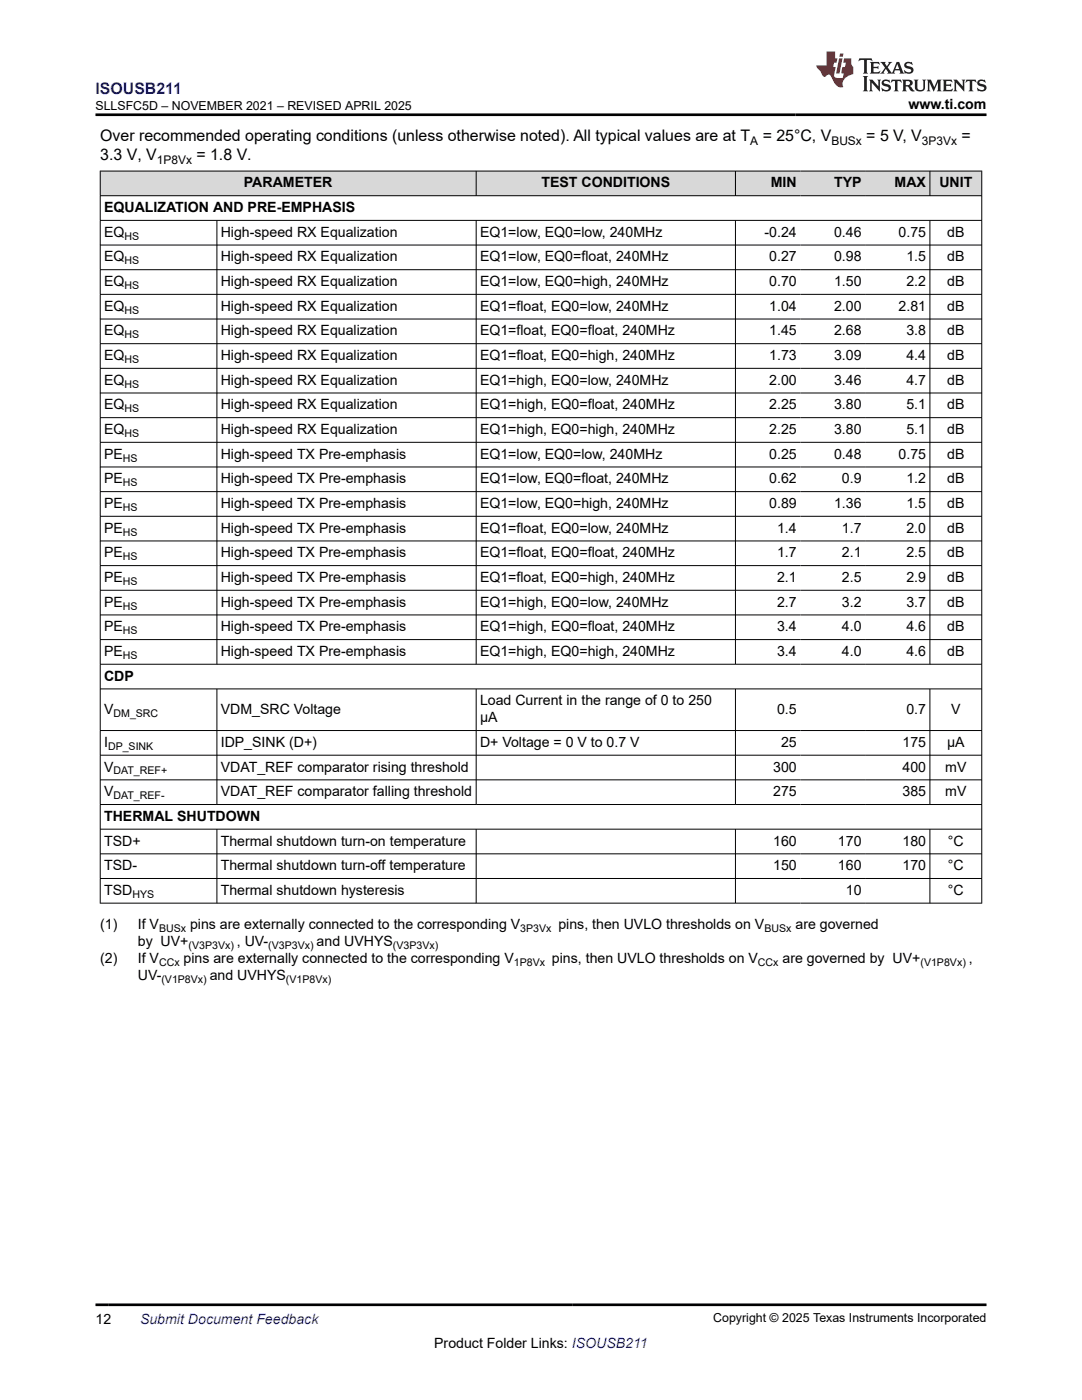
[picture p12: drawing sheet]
<svg xmlns="http://www.w3.org/2000/svg" width="216mm" height="279mm" viewBox="0 0 216 279" stroke-linecap="round" stroke-linejoin="round" font-family="sans-serif">
<defs><g id="words">
<text font-size="3.2" fill="#00f" x="19" y="18.7">ISOUSB211</text>
<g font-size="3.2">
<text x="20" y="28.2">Over recommended operating conditions (unless otherwise noted). All typical values are at T</text>
<text x="152.2" y="28.2">= 25°C, V</text>
<text x="172.9" y="28.2">= 5 V, V</text>
<text x="191.9" y="28.2">=</text>
<text x="20" y="32">3.3 V, V</text>
<text x="39.2" y="32">= 1.8 V.</text>
</g>
<g font-size="2.8">
<text x="181.3" y="21.8">www.ti.com</text>
<text x="48.7" y="37.4">PARAMETER</text>
<text x="108" y="37.4">TEST CONDITIONS</text>
<text x="153.8" y="37.4">MIN</text>
<text x="166.4" y="37.4">TYP</text>
<text x="178.5" y="37.4">MAX</text>
<text x="187.4" y="37.4">UNIT</text>
<text x="20.8" y="42.3">EQUALIZATION AND PRE-EMPHASIS</text>
<text x="20.8" y="47.3">EQ</text>
<text x="44" y="47.3">High-speed RX Equalization</text>
<text x="95.8" y="47.3">EQ1=low, EQ0=low, 240MHz</text>
<text x="152.5" y="47.3">-0.24</text>
<text x="166.4" y="47.3">0.46</text>
<text x="179.3" y="47.3">0.75</text>
<text x="189" y="47.3">dB</text>
<text x="20.8" y="52.2">EQ</text>
<text x="44" y="52.2">High-speed RX Equalization</text>
<text x="95.8" y="52.2">EQ1=low, EQ0=float, 240MHz</text>
<text x="153.5" y="52.2">0.27</text>
<text x="166.4" y="52.2">0.98</text>
<text x="180.9" y="52.2">1.5</text>
<text x="189" y="52.2">dB</text>
<text x="20.8" y="57.1">EQ</text>
<text x="44" y="57.1">High-speed RX Equalization</text>
<text x="95.8" y="57.1">EQ1=low, EQ0=high, 240MHz</text>
<text x="153.5" y="57.1">0.70</text>
<text x="166.4" y="57.1">1.50</text>
<text x="180.9" y="57.1">2.2</text>
<text x="189" y="57.1">dB</text>
<text x="20.8" y="62">EQ</text>
<text x="44" y="62">High-speed RX Equalization</text>
<text x="95.8" y="62">EQ1=float, EQ0=low, 240MHz</text>
<text x="153.5" y="62">1.04</text>
<text x="166.4" y="62">2.00</text>
<text x="179.3" y="62">2.81</text>
<text x="189" y="62">dB</text>
<text x="20.8" y="66.9">EQ</text>
<text x="20.8" y="71.9">EQ</text>
<text x="44" y="66.9">High-speed RX Equalization</text>
<text x="44" y="71.9">High-speed RX Equalization</text>
<text x="95.8" y="66.9">EQ1=float, EQ0=float, 240MHz</text>
<text x="95.8" y="71.9">EQ1=float, EQ0=high, 240MHz</text>
<text x="153.5" y="66.9">1.45</text>
<text x="153.5" y="71.9">1.73</text>
<text x="166.4" y="66.9">2.68</text>
<text x="166.4" y="71.9">3.09</text>
<text x="180.9" y="66.9">3.8</text>
<text x="180.9" y="71.9">4.4</text>
<text x="189" y="66.9">dB</text>
<text x="189" y="71.9">dB</text>
<text x="20.8" y="76.8">EQ</text>
<text x="44" y="76.8">High-speed RX Equalization</text>
<text x="95.8" y="76.8">EQ1=high, EQ0=low, 240MHz</text>
<text x="153.5" y="76.8">2.00</text>
<text x="166.4" y="76.8">3.46</text>
<text x="180.9" y="76.8">4.7</text>
<text x="189" y="76.8">dB</text>
<text x="20.8" y="81.7">EQ</text>
<text x="44" y="81.7">High-speed RX Equalization</text>
<text x="95.8" y="81.7">EQ1=high, EQ0=float, 240MHz</text>
<text x="153.5" y="81.7">2.25</text>
<text x="166.4" y="81.7">3.80</text>
<text x="180.9" y="81.7">5.1</text>
<text x="189" y="81.7">dB</text>
<text x="20.8" y="86.6">EQ</text>
<text x="44" y="86.6">High-speed RX Equalization</text>
<text x="95.8" y="86.6">EQ1=high, EQ0=high, 240MHz</text>
<text x="153.5" y="86.6">2.25</text>
<text x="166.4" y="86.6">3.80</text>
<text x="180.9" y="86.6">5.1</text>
<text x="189" y="86.6">dB</text>
<text x="20.8" y="91.5">PE</text>
<text x="44" y="91.5">High-speed TX Pre-emphasis</text>
<text x="95.8" y="91.5">EQ1=low, EQ0=low, 240MHz</text>
<text x="153.5" y="91.5">0.25</text>
<text x="166.4" y="91.5">0.48</text>
<text x="179.3" y="91.5">0.75</text>
<text x="189" y="91.5">dB</text>
<text x="20.8" y="96.5">PE</text>
<text x="20.8" y="101.4">PE</text>
<text x="44" y="96.5">High-speed TX Pre-emphasis</text>
<text x="44" y="101.4">High-speed TX Pre-emphasis</text>
<text x="95.8" y="96.5">EQ1=low, EQ0=float, 240MHz</text>
<text x="95.8" y="101.4">EQ1=low, EQ0=high, 240MHz</text>
<text x="153.5" y="96.5">0.62</text>
<text x="153.5" y="101.4">0.89</text>
<text x="166.4" y="101.4">1.36</text>
<text x="168" y="96.5">0.9</text>
<text x="180.9" y="96.5">1.2</text>
<text x="180.9" y="101.4">1.5</text>
<text x="189" y="96.5">dB</text>
<text x="189" y="101.4">dB</text>
<text x="20.8" y="106.3">PE</text>
<text x="44" y="106.3">High-speed TX Pre-emphasis</text>
<text x="95.8" y="106.3">EQ1=float, EQ0=low, 240MHz</text>
<text x="155.1" y="106.3">1.4</text>
<text x="168" y="106.3">1.7</text>
<text x="180.9" y="106.3">2.0</text>
<text x="189" y="106.3">dB</text>
<text x="20.8" y="111.2">PE</text>
<text x="44" y="111.2">High-speed TX Pre-emphasis</text>
<text x="95.8" y="111.2">EQ1=float, EQ0=float, 240MHz</text>
<text x="155.1" y="111.2">1.7</text>
<text x="168" y="111.2">2.1</text>
<text x="180.9" y="111.2">2.5</text>
<text x="189" y="111.2">dB</text>
<text x="20.8" y="116.2">PE</text>
<text x="44" y="116.2">High-speed TX Pre-emphasis</text>
<text x="95.8" y="116.2">EQ1=float, EQ0=high, 240MHz</text>
<text x="155.1" y="116.2">2.1</text>
<text x="168" y="116.2">2.5</text>
<text x="180.9" y="116.2">2.9</text>
<text x="189" y="116.2">dB</text>
<text x="20.8" y="121.1">PE</text>
<text x="20.8" y="126">PE</text>
<text x="44" y="121.1">High-speed TX Pre-emphasis</text>
<text x="44" y="126">High-speed TX Pre-emphasis</text>
<text x="95.8" y="121.1">EQ1=high, EQ0=low, 240MHz</text>
<text x="95.8" y="126">EQ1=high, EQ0=float, 240MHz</text>
<text x="155.1" y="121.1">2.7</text>
<text x="155.1" y="126">3.4</text>
<text x="168" y="121.1">3.2</text>
<text x="168" y="126">4.0</text>
<text x="180.9" y="121.1">3.7</text>
<text x="180.9" y="126">4.6</text>
<text x="189" y="121.1">dB</text>
<text x="189" y="126">dB</text>
<text x="20.8" y="130.9">PE</text>
<text x="44" y="130.9">High-speed TX Pre-emphasis</text>
<text x="95.8" y="130.9">EQ1=high, EQ0=high, 240MHz</text>
<text x="155.1" y="130.9">3.4</text>
<text x="168" y="130.9">4.0</text>
<text x="180.9" y="130.9">4.6</text>
<text x="189" y="130.9">dB</text>
<text x="20.8" y="135.8">CDP</text>
<text x="20.8" y="142.5">V</text>
<text x="44" y="142.5">VDM_SRC Voltage</text>
<text x="95.8" y="140.8">Load Current in the range of 0 to 250</text>
<text x="155.1" y="142.5">0.5</text>
<text x="180.9" y="142.5">0.7</text>
<text x="189.8" y="142.5">V</text>
<text x="20.8" y="149.1">I</text>
<text x="44" y="149.1">IDP_SINK (D+)</text>
<text x="95.8" y="144.1">µA</text>
<text x="95.8" y="149.1">D+ Voltage = 0 V to 0.7 V</text>
<text x="155.8" y="149.1">25</text>
<text x="180.1" y="149.1">175</text>
<text x="189" y="149.1">μA</text>
<text x="20.8" y="154">V</text>
<text x="44" y="154">VDAT_REF comparator rising threshold</text>
<text x="154.3" y="154">300</text>
<text x="180.1" y="154">400</text>
<text x="188.6" y="154">mV</text>
<text x="20.8" y="158.9">V</text>
<text x="44" y="158.9">VDAT_REF comparator falling threshold</text>
<text x="154.3" y="158.9">275</text>
<text x="180.1" y="158.9">385</text>
<text x="188.6" y="158.9">mV</text>
<text x="20.8" y="163.8">THERMAL SHUTDOWN</text>
<text x="20.8" y="168.8">TSD+</text>
<text x="20.8" y="173.7">TSD-</text>
<text x="44" y="168.8">Thermal shutdown turn-on temperature</text>
<text x="44" y="173.7">Thermal shutdown turn-off temperature</text>
<text x="154.3" y="168.8">160</text>
<text x="154.3" y="173.7">150</text>
<text x="167.2" y="168.8">170</text>
<text x="167.2" y="173.7">160</text>
<text x="180.1" y="168.8">180</text>
<text x="180.1" y="173.7">170</text>
<text x="189.1" y="168.8">°C</text>
<text x="189.1" y="173.7">°C</text>
<text x="20.8" y="178.6">TSD</text>
<text x="44" y="178.6">Thermal shutdown hysteresis</text>
<text x="168.8" y="178.6">10</text>
<text x="189.1" y="178.6">°C</text>
<text x="20" y="185.4">(1)</text>
<text x="27.5" y="185.4">If V</text>
<text x="37.9" y="185.4">pins are externally connected to the corresponding V</text>
<text x="111.4" y="185.4">pins, then UVLO thresholds on V</text>
<text x="158.7" y="185.4">are governed</text>
<text x="27.5" y="188.8">by UV+</text>
<text x="47.3" y="188.8">, UV-</text>
<text x="63.2" y="188.8">and UVHYS</text>
<text x="20" y="192.2">(2)</text>
<text x="27.5" y="195.6">UV-</text>
<text x="27.5" y="192.2">If V</text>
<text x="36.6" y="192.2">pins are externally connected to the corresponding V</text>
<text x="41.9" y="195.6">and UVHYS</text>
<text x="110.1" y="192.2">pins, then UVLO thresholds on V</text>
<text x="156.1" y="192.2">are governed by UV+</text>
<text x="193.3" y="192.2">,</text>
<text x="19" y="264.2">12</text>
<text x="86.6" y="269">Product Folder Links: ISOUSB211</text>
</g>
<text font-size="2.8" fill="#00f" x="27.9" y="264.2">Submit Document Feedback</text>
<g font-size="2.5">
<text x="19.1" y="21.9">SLLSFC5D – NOVEMBER 2021 – REVISED APRIL 2025</text>
<text x="142.3" y="263.9">Copyright © 2025 Texas Instruments Incorporated</text>
</g>
<g font-size="2.4">
<text x="149.7" y="28.9">A</text>
<text x="165.9" y="28.9">BUSx</text>
<text x="184" y="28.9">3P3Vx</text>
<text x="31.3" y="32.7">1P8Vx</text>
</g>
<g font-size="2.1">
<text x="24.8" y="47.8">HS</text>
<text x="24.8" y="52.7">HS</text>
<text x="24.8" y="57.7">HS</text>
<text x="24.8" y="62.6">HS</text>
<text x="24.8" y="67.5">HS</text>
<text x="24.8" y="72.4">HS</text>
<text x="24.8" y="77.3">HS</text>
<text x="24.8" y="82.3">HS</text>
<text x="24.8" y="87.2">HS</text>
<text x="24.5" y="92.1">HS</text>
<text x="24.5" y="97">HS</text>
<text x="24.5" y="102">HS</text>
<text x="24.5" y="106.9">HS</text>
<text x="24.5" y="111.8">HS</text>
<text x="24.5" y="116.7">HS</text>
<text x="24.5" y="121.6">HS</text>
<text x="24.5" y="126.6">HS</text>
<text x="24.5" y="131.5">HS</text>
<text x="22.6" y="143">DM_SRC</text>
<text x="21.6" y="149.6">DP_SINK</text>
<text x="22.6" y="154.6">DAT_REF+</text>
<text x="22.6" y="159.5">DAT_REF-</text>
<text x="26.4" y="179.2">HYS</text>
<text x="31.7" y="186">BUSx</text>
<text x="103.8" y="186">3P3Vx</text>
<text x="152.5" y="186">BUSx</text>
<text x="37.6" y="189.3">(V3P3Vx)</text>
<text x="53.5" y="189.3">(V3P3Vx)</text>
<text x="78.4" y="189.3">(V3P3Vx)</text>
<text x="31.7" y="192.7">CCx</text>
<text x="32.2" y="196.1">(V1P8Vx)</text>
<text x="57.1" y="196.1">(V1P8Vx)</text>
<text x="102.5" y="192.7">1P8Vx</text>
<text x="151.2" y="192.7">CCx</text>
<text x="183.7" y="192.7">(V1P8Vx)</text>
</g>
</g></defs>
<g fill="#d8d8d8">
<path d="M20 34.1h175.9v5h-175.9z" fill-rule="evenodd"/>
<path d="M20.1 34.2h74.9v4.8h-74.9z" fill-rule="evenodd"/>
<path d="M95.1 34.2h51.6v4.8h-51.6z" fill-rule="evenodd"/>
<path d="M146.8 34.2h12.9v4.8h-12.9z" fill-rule="evenodd"/>
<path d="M159.7 34.2h12.9v4.8h-12.9z" fill-rule="evenodd"/>
<path d="M172.6 34.2h12.9v4.8h-12.9z" fill-rule="evenodd"/>
<path d="M185.6 34.2h10.2v4.8h-10.2z" fill-rule="evenodd"/>
</g>
<g fill="none" stroke="#000" stroke-width=".2">
<path d="M19.9 34.1h176.1M19.9 39.1h176.1M20 34.1v146.2M95 34.1v5M146.8 34.1v5M185.6 34.1v5M195.9 34.1v146.2M19.9 44h176.1M19.9 48.9h176.1M19.9 53.8h176.1M19.9 58.7h176.1M43.3 44v88.6"/>
<path d="M95 44v88.6M146.8 44v88.6M185.6 44v88.6M19.9 63.7h176.1M19.9 68.6h176.1M19.9 73.5h176.1M19.9 78.4h176.1M19.9 83.4h176.1M19.9 88.3h176.1M19.9 93.2h176.1M19.9 98.1h176.1M19.9 103h176.1"/>
<path d="M19.9 108h176.1M19.9 112.9h176.1M19.9 117.8h176.1M19.9 122.7h176.1M19.9 127.6h176.1M19.9 132.6h176.1M19.9 137.5h176.1M43.3 137.5v23.1M95 137.5v23.1M146.8 137.5v23.1M185.6 137.5v23.1M19.9 145.8h176.1"/>
<path d="M19.9 150.7h176.1M19.9 155.6h176.1M19.9 160.6h176.1M19.9 165.5h176.1M19.9 170.4h176.1M19.9 175.3h176.1M43.3 165.5v14.8M95 165.5v14.8M146.8 165.5v14.8M185.6 165.5v14.8M19.9 180.2h176.1"/>
</g>
<path d="M171.5 11.6l-.2 .6 .5-.2h.6v.1v2.2l-.2 .4h1l-.2-.4v-2.2v-.1h.5l.6 .2-.2-.6zM173.6 12.4l.2 .3v1.6l-.2 .4h1.9l.1-.6a1.08 1.08 0 0 1-1.3 .2v-.7h.6l.4 .2v-.7l-.4 .2h-.6v-.5l.2-.2a1 1 0 0 1 1 .3l-.1-.5zM175.7 12.4l.9 1.1-1 1.2h.9l-.2-.2 .5-.8 .4 .8-.2 .2h1.6l-.2-.2 .2-.5h.9l.1 .5-.1 .2h.9l-.2-.4-.8-1.9h-.5l-.9 2.1-.9-1.1 .9-1h-.8l.2 .2-.4 .6-.4-.6 .2-.2zM179 12.8l.4 1h-.7zM180.7 12.5a.65 .65 0 0 0-.2 .7 .65 .65 0 0 0 .6 .5l.6 .1 .1 .3a.79 .79 0 0 1-.7 .4 .79 .79 0 0 1-.7-.5l.1 .7 .2-.1a.93 .93 0 0 0 1.1 0 .93 .93 0 0 0 .4-.9 1.46 1.46 0 0 0-1.2-.6l-.1-.3a1.09 1.09 0 0 1 1.2 .2l-.2-.6-.1 .1-.5-.2zM172.2 15.2l.2 .4v2.2l-.2 .4h1l-.2-.4v-2.2l.2-.4zM173.4 15.9l.2 .4v1.5l-.2 .4h.8l-.3-.4 .1-1.3 1.6 1.8v-2l.2-.4h-.7l.1 .2 .1 1.1-1.2-1.3zM176.2 16a.65 .65 0 0 0-.2 .8 .65 .65 0 0 0 .6 .4l.6 .2 .1 .2a.79 .79 0 0 1-.7 .4 .79 .79 0 0 1-.7-.5l.1 .7 .2-.1a.93 .93 0 0 0 1.1 .1 .93 .93 0 0 0 .4-1 1.46 1.46 0 0 0-1.2-.5l-.1-.4a1.09 1.09 0 0 1 1.2 .2l-.1-.6-.2 .1-.5-.1zM177.9 15.9l-.1 .6a.63 .63 0 0 1 .8-.3v1.6l-.3 .4h1l-.2-.4v-1.6a.66 .66 0 0 1 .8 .3l-.1-.6zM180 15.9l.2 .4v1.5l-.2 .4h1l-.2-.2-.1-.7h.5l.1 .2a.79 .79 0 0 0 1.2 .6l-1-.9a.61 .61 0 0 0 .6-.6 .61 .61 0 0 0-.5-.7zM180.8 16.2h.1a.47 .47 0 0 1 .5 .1 .47 .47 0 0 1 .1 .5l-.1 .1-.7 .1zM182.3 15.9l.2 .2a2.27 2.27 0 0 0 .4 2 1.04 1.04 0 0 0 1.7-.7v-1.3l.2-.2h-.8l.2 .4v1.1a.6 .6 0 0 1-.6 .6 .6 .6 0 0 1-.6-.6v-1.1l.3-.4zM184.9 15.9l.2 .4v1.5l-.2 .4h.8l-.3-.4v-1.4l.9 1.9 .9-1.9v1.4l-.3 .4h1l-.2-.4v-1.5l.2-.4h-.8l-.7 1.5-.6-1.5zM188.1 15.9l.2 .4v1.5l-.2 .4h1.9l.1-.6a1.09 1.09 0 0 1-1.3 .2v-.7h.6l.4 .2v-.6l-.4 .2h-.6v-.6l.2-.1a1.01 1.01 0 0 1 1 .3l-.1-.6zM190.2 15.9l.3 .4v1.5l-.3 .4h.8l-.2-.4v-1.3l1.6 1.8v-2l.2-.4h-.7l.2 .2v1.1l-1.2-1.3zM192.8 15.9l-.1 .6a.63 .63 0 0 1 .8-.3v1.6l-.3 .4h1l-.2-.4v-1.6a.66 .66 0 0 1 .8 .3l-.1-.6zM195.2 16a.65 .65 0 0 0-.2 .8 .65 .65 0 0 0 .6 .4l.6 .2 .2 .2a.79 .79 0 0 1-.7 .4 .79 .79 0 0 1-.7-.5l.1 .7 .2-.1a.93 .93 0 0 0 1 .1 .93 .93 0 0 0 .5-1 1.46 1.46 0 0 0-1.3-.5v-.4a1.09 1.09 0 0 1 1.2 .2l-.2-.6-.2 .1-.5-.1z" fill="#231f20"/>
<path d="M164.9 10.3v2.7h-2l.1 .4 .8 1a.95 .95 0 0 0 1 .9 .59 .59 0 0 1 .5-.4 .59 .59 0 0 1 .5 .3l.4 .8a1.59 1.59 0 0 0 2.1 1.4 1.61 1.61 0 0 1 1-2.3l1-.3-.1-1.5a1.59 1.59 0 0 1-.3-1.7h-1.5l-.2 .9h.6l-.2 .9h-.5l-.2 .9v.3l.4 .1-.1 .9h-.7a.73 .73 0 0 1-1-.7l.3-1.5h-.5l.1-.9h.5l.2-.9h-.5v-1.3zM167.4 11.6l-.6 3.1h.7l.6-3.1zM167.6 10.7l-.1 .6h.7l.1-.6z" fill="#ed1c24"/>
<path d="M19 22.9h177.8M19 260.4h177.8" fill="none" stroke="#000" stroke-width=".53"/>
<use href="#words"/>
</svg>
